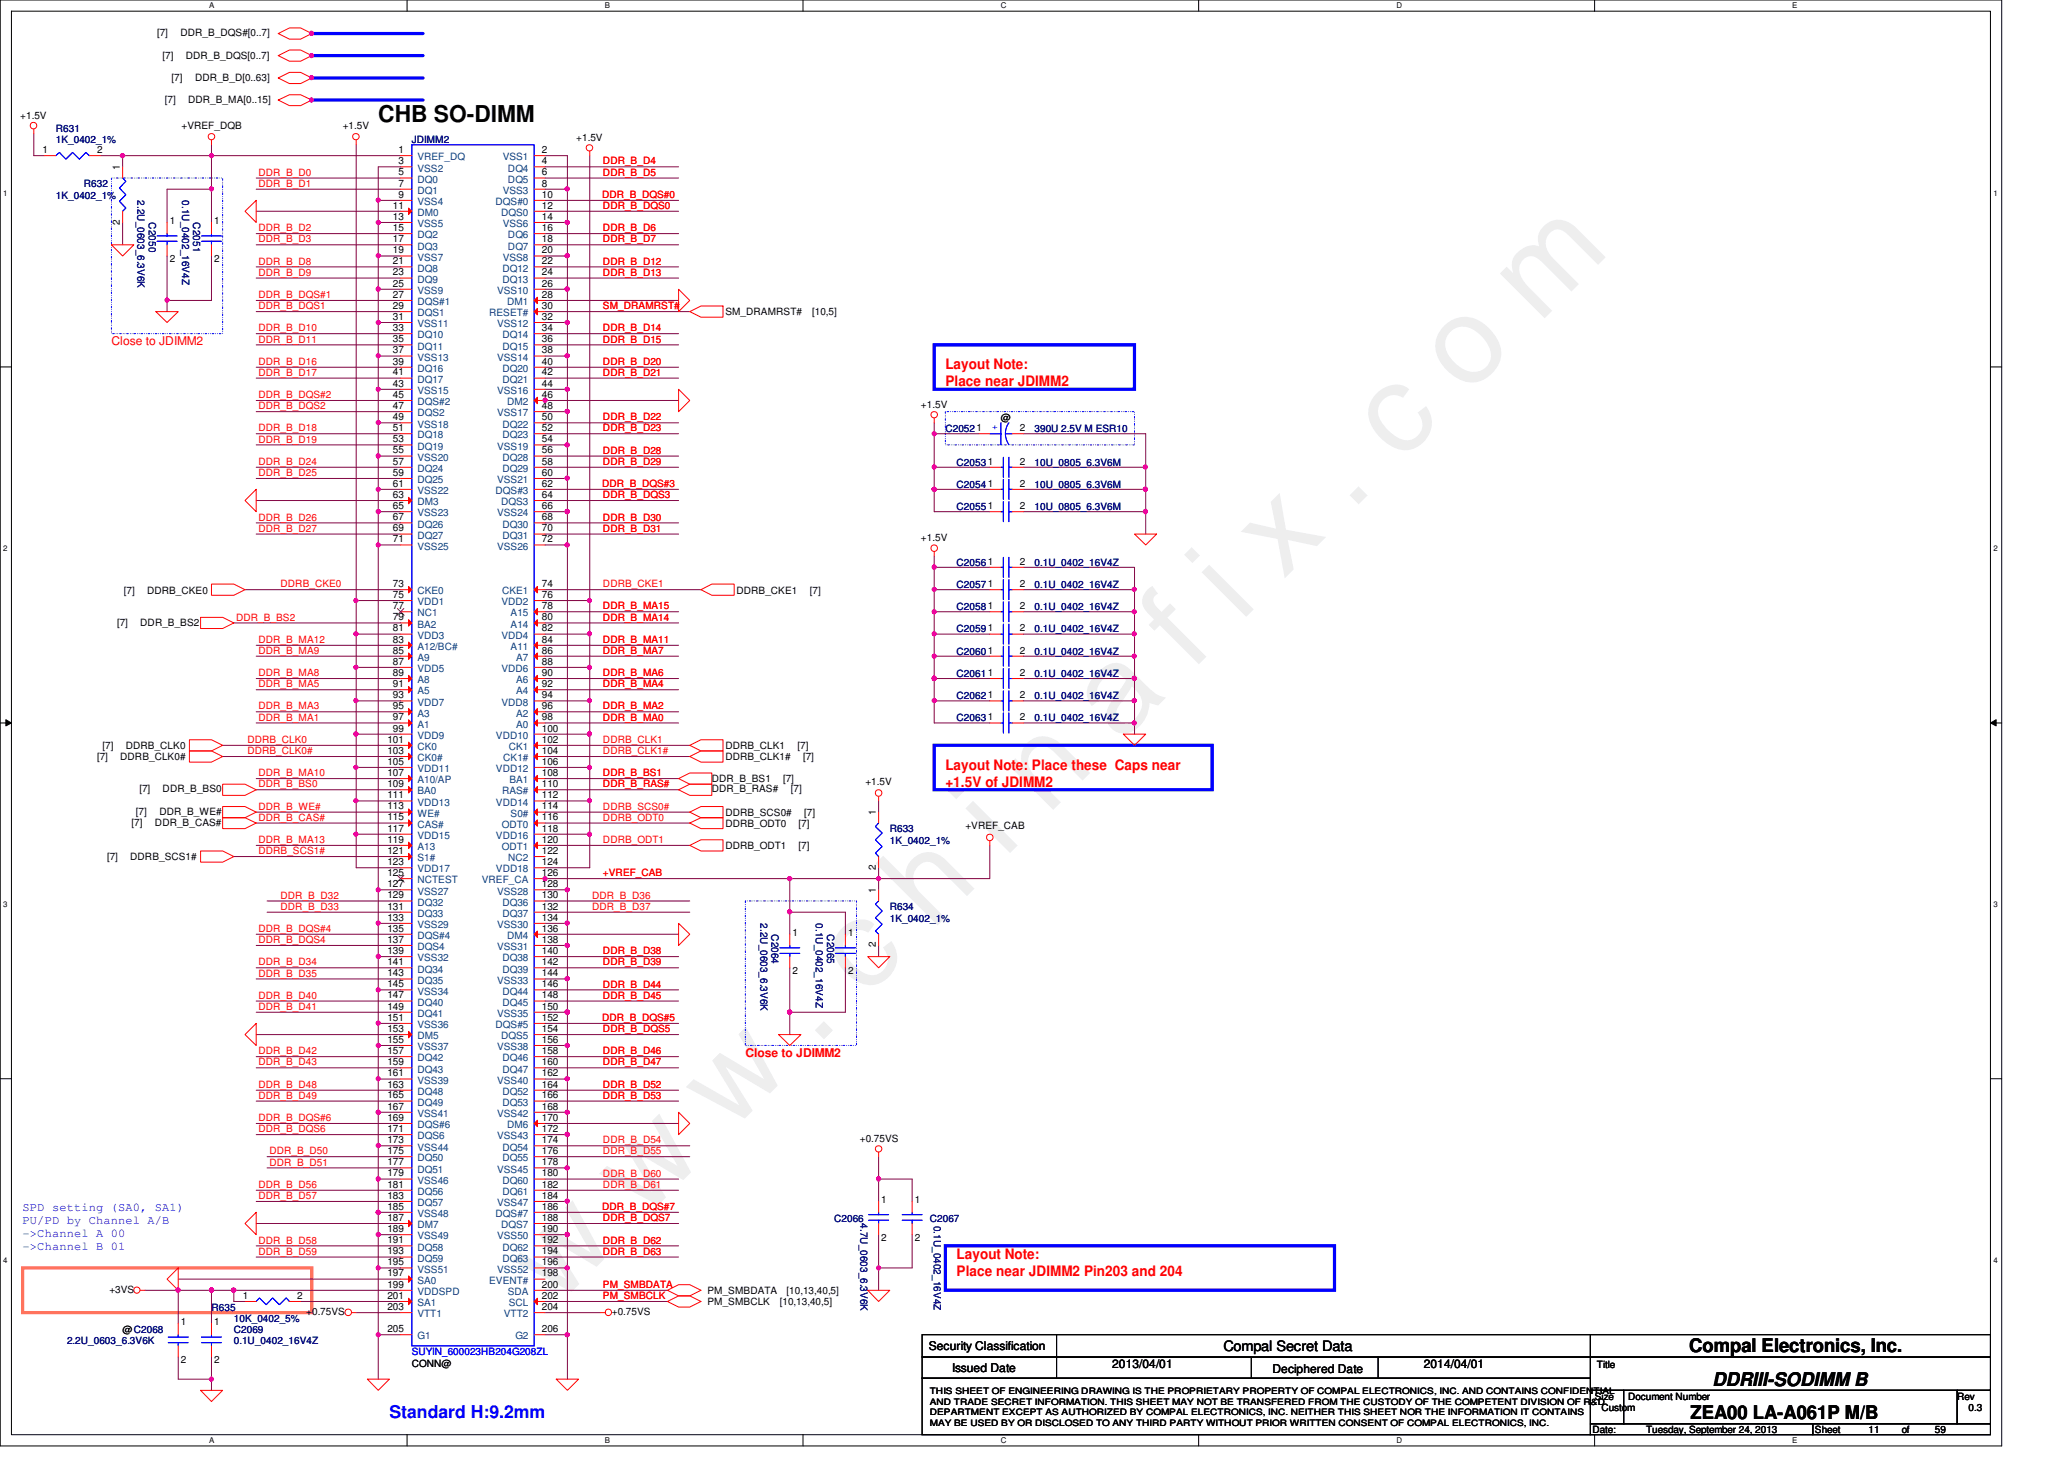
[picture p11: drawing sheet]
<svg xmlns="http://www.w3.org/2000/svg" width="297mm" height="210mm" viewBox="0 0 297 210" stroke-linecap="round" stroke-linejoin="round" font-family="sans-serif">
<defs><g id="words">
<text font-size="17.6" fill="#f0f" x="80.1" y="188" transform="rotate(-45 80.1 188)">w w w . c h i n a f i x . c o m</text>
<text font-size="3.3" x="54.4" y="17.5">CHB SO-DIMM</text>
<g font-size="2.7">
<text x="243.1" y="194.6">Compal Electronics, Inc.</text>
<text x="246.5" y="199.3">DDRIII-SODIMM B</text>
<text x="243.3" y="204.2">ZEA00 LA-A061P M/B</text>
</g>
<text font-size="2.5" fill="#00f" x="56" y="204">Standard H:9.2mm</text>
<g font-size="2.1" fill="#f00">
<text x="136.1" y="53.1">Layout Note:</text>
<text x="136.1" y="55.6">Place near JDIMM2</text>
<text x="136.1" y="110.7">Layout Note: Place these Caps near</text>
<text x="136.1" y="113.2">+1.5V of JDIMM2</text>
<text x="137.7" y="181.1">Layout Note:</text>
<text x="137.7" y="183.6">Place near JDIMM2 Pin203 and 204</text>
</g>
<text font-size="2.1" x="176.1" y="194.4">Compal Secret Data</text>
<g font-size="1.7" fill="#f00">
<text x="16" y="49.6">Close to JDIMM2</text>
<text x="107.3" y="152">Close to JDIMM2</text>
</g>
<g font-size="1.7" fill="#00f">
<text x="3.3" y="174.2">SPD setting (SA0, SA1)</text>
<text x="3.3" y="176.1">PU/PD by Channel A/B</text>
<text x="3.3" y="178">-&gt;Channel A 00</text>
<text x="3.3" y="179.8">-&gt;Channel B 01</text>
</g>
<g font-size="1.7">
<text x="133.7" y="194.3">Security Classification</text>
<text x="137" y="197.3">Issued Date</text>
<text x="160.1" y="196.8">2013/04/01</text>
<text x="183.1" y="197.5">Deciphered Date</text>
<text x="204.9" y="196.8">2014/04/01</text>
</g>
<g font-size="1.4">
<text x="22.6" y="5.2">[7]</text>
<text x="26" y="5.2">DDR_B_DQS#[0..7]</text>
<text x="23.4" y="8.6">[7]</text>
<text x="24.7" y="11.6">[7]</text>
<text x="26.8" y="8.6">DDR_B_DQS[0..7]</text>
<text x="28.1" y="11.6">DDR_B_D[0..63]</text>
<text x="2.9" y="17.1">+1.5V</text>
<text x="23.7" y="14.8">[7]</text>
<text x="27.1" y="14.8">DDR_B_MA[0..15]</text>
<text x="6.1" y="22">1</text>
<text x="14" y="22">2</text>
<text x="26.1" y="18.6">+VREF_DQB</text>
<text x="49.3" y="18.6">+1.5V</text>
<text x="57.4" y="22">1</text>
<text x="57.4" y="23.6">3</text>
<text x="78" y="22">2</text>
<text x="78" y="23.6">4</text>
<text x="82.9" y="20.2">+1.5V</text>
<text x="17.3" y="24.5" transform="rotate(-90 17.3 24.5)">1</text>
<text x="57.4" y="25.2">5</text>
<text x="57.4" y="26.8">7</text>
<text x="57.4" y="28.4">9</text>
<text x="78" y="26.8">8</text>
<text x="78" y="28.4">10</text>
<text x="78" y="25.2">6</text>
<text x="17.3" y="32.3" transform="rotate(-90 17.3 32.3)">2</text>
<text x="24.4" y="32.2">1</text>
<text x="30.8" y="32.2">1</text>
<text x="56.6" y="30">11</text>
<text x="56.6" y="31.6">13</text>
<text x="56.6" y="33.2">15</text>
<text x="56.6" y="34.8">17</text>
<text x="78" y="31.6">14</text>
<text x="78" y="33.2">16</text>
<text x="78" y="34.8">18</text>
<text x="78" y="30">12</text>
<text x="24.4" y="37.7">2</text>
<text x="30.8" y="37.7">2</text>
<text x="56.6" y="36.4">19</text>
<text x="56.6" y="38">21</text>
<text x="56.6" y="39.6">23</text>
<text x="56.6" y="41.2">25</text>
<text x="78" y="38">22</text>
<text x="78" y="39.6">24</text>
<text x="78" y="36.4">20</text>
<text x="78" y="41.2">26</text>
<text x="56.6" y="42.8">27</text>
<text x="56.6" y="44.4">29</text>
<text x="56.6" y="46">31</text>
<text x="56.6" y="47.6">33</text>
<text x="78" y="47.6">34</text>
<text x="78" y="42.8">28</text>
<text x="78" y="46">32</text>
<text x="78" y="44.4">30</text>
<text x="104.4" y="45.4">SM_DRAMRST#</text>
<text x="116.9" y="45.4">[10,5]</text>
<text x="56.6" y="49.2">35</text>
<text x="56.6" y="50.8">37</text>
<text x="56.6" y="52.5">39</text>
<text x="78" y="49.2">36</text>
<text x="78" y="52.5">40</text>
<text x="78" y="50.8">38</text>
<text x="56.6" y="54">41</text>
<text x="56.6" y="55.6">43</text>
<text x="56.6" y="57.2">45</text>
<text x="56.6" y="58.8">47</text>
<text x="78" y="54">42</text>
<text x="78" y="57.2">46</text>
<text x="78" y="55.6">44</text>
<text x="78" y="58.8">48</text>
<text x="132.5" y="58.6">+1.5V</text>
<text x="56.6" y="60.5">49</text>
<text x="56.6" y="62">51</text>
<text x="56.6" y="63.6">53</text>
<text x="56.6" y="65.2">55</text>
<text x="78" y="60.5">50</text>
<text x="78" y="62">52</text>
<text x="78" y="65.2">56</text>
<text x="78" y="63.6">54</text>
<text x="144.1" y="60.6">@</text>
<text x="146.8" y="62">2</text>
<text x="56.6" y="66.8">57</text>
<text x="56.6" y="68.5">59</text>
<text x="56.6" y="70">61</text>
<text x="56.6" y="71.6">63</text>
<text x="78" y="66.8">58</text>
<text x="78" y="70">62</text>
<text x="78" y="68.5">60</text>
<text x="78" y="71.6">64</text>
<text x="146.8" y="66.8">2</text>
<text x="146.8" y="70">2</text>
<text x="56.6" y="73.2">65</text>
<text x="56.6" y="74.8">67</text>
<text x="56.6" y="76.5">69</text>
<text x="78" y="74.8">68</text>
<text x="78" y="76.5">70</text>
<text x="78" y="73.2">66</text>
<text x="132.5" y="77.9">+1.5V</text>
<text x="146.8" y="73.2">2</text>
<text x="56.6" y="78">71</text>
<text x="78" y="78">72</text>
<text x="146.8" y="81.2">2</text>
<text x="17.8" y="85.4">[7]</text>
<text x="21.2" y="85.4">DDRB_CKE0</text>
<text x="56.6" y="84.5">73</text>
<text x="56.6" y="86">75</text>
<text x="56.6" y="87.6">77</text>
<text x="56.6" y="89.2">79</text>
<text x="78" y="87.6">78</text>
<text x="78" y="89.2">80</text>
<text x="78" y="86">76</text>
<text x="78" y="84.5">74</text>
<text x="106" y="85.4">DDRB_CKE1</text>
<text x="116.5" y="85.4">[7]</text>
<text x="146.8" y="87.6">2</text>
<text x="146.8" y="84.5">2</text>
<text x="16.8" y="90">[7]</text>
<text x="20.2" y="90">DDR_B_BS2</text>
<text x="56.6" y="92.5">83</text>
<text x="56.6" y="94">85</text>
<text x="56.6" y="95.6">87</text>
<text x="56.6" y="90.8">81</text>
<text x="78" y="92.5">84</text>
<text x="78" y="94">86</text>
<text x="78" y="95.6">88</text>
<text x="78" y="90.8">82</text>
<text x="146.8" y="94">2</text>
<text x="146.8" y="90.8">2</text>
<text x="56.6" y="97.2">89</text>
<text x="56.6" y="98.8">91</text>
<text x="56.6" y="100.5">93</text>
<text x="78" y="97.2">90</text>
<text x="78" y="98.8">92</text>
<text x="78" y="100.5">94</text>
<text x="146.8" y="100.5">2</text>
<text x="146.8" y="97.2">2</text>
<text x="14.8" y="107.8">[7]</text>
<text x="18.1" y="107.8">DDRB_CLK0</text>
<text x="55.7" y="106.8">101</text>
<text x="56.6" y="102">95</text>
<text x="56.6" y="103.6">97</text>
<text x="56.6" y="105.2">99</text>
<text x="78" y="102">96</text>
<text x="78" y="103.6">98</text>
<text x="78" y="105.2">100</text>
<text x="78" y="106.8">102</text>
<text x="104.4" y="107.8">DDRB_CLK1</text>
<text x="114.8" y="107.8">[7]</text>
<text x="146.8" y="103.6">2</text>
<text x="14" y="109.4">[7]</text>
<text x="17.3" y="109.4">DDRB_CLK0#</text>
<text x="55.7" y="108.5">103</text>
<text x="55.7" y="110">105</text>
<text x="55.7" y="111.6">107</text>
<text x="55.7" y="113.2">109</text>
<text x="78" y="108.5">104</text>
<text x="78" y="110">106</text>
<text x="78" y="111.6">108</text>
<text x="78" y="113.2">110</text>
<text x="102.4" y="112.4">DDR_B_BS1</text>
<text x="104.4" y="109.4">DDRB_CLK1#</text>
<text x="112.7" y="112.4">[7]</text>
<text x="115.6" y="109.4">[7]</text>
<text x="124.5" y="112.9">+1.5V</text>
<text x="18.9" y="118.8">[7]</text>
<text x="19.6" y="117.2">[7]</text>
<text x="20.1" y="114">[7]</text>
<text x="22.3" y="118.8">DDR_B_CAS#</text>
<text x="22.9" y="117.2">DDR_B_WE#</text>
<text x="23.4" y="114">DDR_B_BS0</text>
<text x="55.7" y="114.9">111</text>
<text x="55.7" y="116.5">113</text>
<text x="55.7" y="118">115</text>
<text x="55.7" y="119.6">117</text>
<text x="78" y="116.5">114</text>
<text x="78" y="114.9">112</text>
<text x="78" y="119.6">118</text>
<text x="78" y="118">116</text>
<text x="102.4" y="114">DDR_B_RAS#</text>
<text x="104.4" y="117.4">DDRB_SCS0#</text>
<text x="104.4" y="119">DDRB_ODT0</text>
<text x="113.8" y="114">[7]</text>
<text x="114.9" y="119">[7]</text>
<text x="115.7" y="117.4">[7]</text>
<text x="126.1" y="117.3" transform="rotate(-90 126.1 117.3)">1</text>
<text x="138.9" y="119.3">+VREF_CAB</text>
<text x="15.4" y="123.8">[7]</text>
<text x="18.8" y="123.8">DDRB_SCS1#</text>
<text x="55.7" y="121.2">119</text>
<text x="55.7" y="122.9">121</text>
<text x="55.7" y="124.5">123</text>
<text x="78" y="124.5">124</text>
<text x="78" y="122.9">122</text>
<text x="78" y="121.2">120</text>
<text x="104.4" y="122.2">DDRB_ODT1</text>
<text x="114.9" y="122.2">[7]</text>
<text x="126.1" y="125.1" transform="rotate(-90 126.1 125.1)">2</text>
<text x="55.7" y="126">125</text>
<text x="55.7" y="127.6">127</text>
<text x="55.7" y="129.2">129</text>
<text x="55.7" y="130.9">131</text>
<text x="78" y="126">126</text>
<text x="78" y="129.2">130</text>
<text x="78" y="130.9">132</text>
<text x="78" y="127.6">128</text>
<text x="126.1" y="128.5" transform="rotate(-90 126.1 128.5)">1</text>
<text x="55.7" y="132.5">133</text>
<text x="55.7" y="134">135</text>
<text x="55.7" y="135.6">137</text>
<text x="55.7" y="137.2">139</text>
<text x="78" y="137.2">140</text>
<text x="78" y="134">136</text>
<text x="78" y="132.5">134</text>
<text x="78" y="135.6">138</text>
<text x="114" y="134.6">1</text>
<text x="122" y="134.6">1</text>
<text x="126.1" y="136.3" transform="rotate(-90 126.1 136.3)">2</text>
<text x="55.7" y="138.9">141</text>
<text x="55.7" y="140.5">143</text>
<text x="55.7" y="142">145</text>
<text x="55.7" y="143.6">147</text>
<text x="78" y="138.9">142</text>
<text x="78" y="142">146</text>
<text x="78" y="143.6">148</text>
<text x="78" y="140.5">144</text>
<text x="114" y="140.1">2</text>
<text x="122" y="140.1">2</text>
<text x="55.7" y="145.2">149</text>
<text x="55.7" y="146.9">151</text>
<text x="55.7" y="148.5">153</text>
<text x="78" y="146.9">152</text>
<text x="78" y="145.2">150</text>
<text x="78" y="148.5">154</text>
<text x="55.7" y="150">155</text>
<text x="55.7" y="151.6">157</text>
<text x="55.7" y="153.2">159</text>
<text x="55.7" y="154.9">161</text>
<text x="78" y="151.6">158</text>
<text x="78" y="153.2">160</text>
<text x="78" y="150">156</text>
<text x="78" y="154.9">162</text>
<text x="55.7" y="156.5">163</text>
<text x="55.7" y="158">165</text>
<text x="55.7" y="159.6">167</text>
<text x="55.7" y="161.2">169</text>
<text x="78" y="156.5">164</text>
<text x="78" y="158">166</text>
<text x="78" y="161.2">170</text>
<text x="78" y="159.6">168</text>
<text x="55.7" y="162.9">171</text>
<text x="55.7" y="164.5">173</text>
<text x="55.7" y="166">175</text>
<text x="55.7" y="167.6">177</text>
<text x="78" y="164.5">174</text>
<text x="78" y="166">176</text>
<text x="78" y="162.9">172</text>
<text x="78" y="167.6">178</text>
<text x="123.7" y="164.3">+0.75VS</text>
<text x="55.7" y="169.2">179</text>
<text x="55.7" y="170.9">181</text>
<text x="55.7" y="172.5">183</text>
<text x="78" y="169.2">180</text>
<text x="78" y="170.9">182</text>
<text x="78" y="172.5">184</text>
<text x="126.8" y="173">1</text>
<text x="131.7" y="173">1</text>
<text x="55.7" y="174">185</text>
<text x="55.7" y="175.6">187</text>
<text x="55.7" y="177.2">189</text>
<text x="55.7" y="178.9">191</text>
<text x="78" y="178.9">192</text>
<text x="78" y="174">186</text>
<text x="78" y="175.6">188</text>
<text x="78" y="177.2">190</text>
<text x="126.8" y="178.5">2</text>
<text x="131.7" y="178.5">2</text>
<text x="55.7" y="180.5">193</text>
<text x="55.7" y="182">195</text>
<text x="55.7" y="183.6">197</text>
<text x="55.7" y="185.3">199</text>
<text x="78" y="180.5">194</text>
<text x="78" y="185.3">200</text>
<text x="78" y="182">196</text>
<text x="78" y="183.6">198</text>
<text x="15.7" y="186">+3VS</text>
<text x="17.6" y="191.8">@C2068</text>
<text x="26" y="190.6">1</text>
<text x="30.8" y="190.6">1</text>
<text x="35" y="186.9">1</text>
<text x="42.8" y="186.9">2</text>
<text x="44.1" y="189.2">+0.75VS</text>
<text x="55.7" y="186.9">201</text>
<text x="55.7" y="188.5">203</text>
<text x="55.7" y="191.6">205</text>
<text x="78" y="191.6">206</text>
<text x="78" y="188.5">204</text>
<text x="78" y="186.9">202</text>
<text x="88" y="189.2">+0.75VS</text>
<text x="101.8" y="186.2">PM_SMBDATA</text>
<text x="101.8" y="187.8">PM_SMBCLK</text>
<text x="112.2" y="187.8">[10,13,40,5]</text>
<text x="113.2" y="186.2">[10,13,40,5]</text>
<text x="26" y="196.1">2</text>
<text x="30.8" y="196.1">2</text>
<text x="59.3" y="196.6">CONN@</text>
<text x="229.8" y="196.8">Title</text>
<text x="229.5" y="201.4">Size</text>
<text x="230.5" y="203">Custom</text>
<text x="234.3" y="201.4">Document Number</text>
<text x="281.7" y="201.4">Rev</text>
<text x="283.3" y="203">0.3</text>
<text x="229.2" y="206.2">Date:</text>
<text x="236.9" y="206.2">Tuesday, September 24, 2013</text>
<text x="261.2" y="206.2">Sheet</text>
<text x="268.9" y="206.2">11</text>
<text x="273.7" y="206.2">of</text>
<text x="278.5" y="206.2">59</text>
</g>
<g font-size="1.4" fill="#000080">
<text x="8" y="19">R631</text>
<text x="8" y="20.6">1K_0402_1%</text>
<text x="59.3" y="20.6">JDIMM2</text>
<text x="8" y="28.6">1K_0402_1%</text>
<text x="12.1" y="27">R632</text>
<text x="19.8" y="28.8" transform="rotate(90 19.8 28.8)">2.2U_0603_6.3V6K</text>
<text x="26.2" y="28.8" transform="rotate(90 26.2 28.8)">0.1U_0402_16V4Z</text>
<text x="21.4" y="32" transform="rotate(90 21.4 32)">C2050</text>
<text x="27.8" y="32" transform="rotate(90 27.8 32)">C2051</text>
<text x="136.1" y="62.2">C20521</text>
<text x="148.9" y="62.2">390U 2.5V M ESR10</text>
<text x="137.7" y="67">C20531</text>
<text x="137.7" y="70.2">C20541</text>
<text x="148.9" y="67">10U_0805_6.3V6M</text>
<text x="148.9" y="70.2">10U_0805_6.3V6M</text>
<text x="137.7" y="73.4">C20551</text>
<text x="148.9" y="73.4">10U_0805_6.3V6M</text>
<text x="137.7" y="81.4">C20561</text>
<text x="148.9" y="81.4">0.1U_0402_16V4Z</text>
<text x="137.7" y="87.8">C20581</text>
<text x="137.7" y="84.6">C20571</text>
<text x="148.9" y="87.8">0.1U_0402_16V4Z</text>
<text x="148.9" y="84.6">0.1U_0402_16V4Z</text>
<text x="137.7" y="94.2">C20601</text>
<text x="137.7" y="91">C20591</text>
<text x="148.9" y="94.2">0.1U_0402_16V4Z</text>
<text x="148.9" y="91">0.1U_0402_16V4Z</text>
<text x="137.7" y="100.6">C20621</text>
<text x="137.7" y="97.4">C20611</text>
<text x="148.9" y="100.6">0.1U_0402_16V4Z</text>
<text x="148.9" y="97.4">0.1U_0402_16V4Z</text>
<text x="137.7" y="103.8">C20631</text>
<text x="148.9" y="103.8">0.1U_0402_16V4Z</text>
<text x="128.1" y="119.8">R633</text>
<text x="128.1" y="121.4">1K_0402_1%</text>
<text x="128.1" y="131">R634</text>
<text x="109.4" y="132.8" transform="rotate(90 109.4 132.8)">2.2U_0603_6.3V6K</text>
<text x="111" y="134.4" transform="rotate(90 111 134.4)">C2064</text>
<text x="117.4" y="132.8" transform="rotate(90 117.4 132.8)">0.1U_0402_16V4Z</text>
<text x="119" y="134.4" transform="rotate(90 119 134.4)">C2065</text>
<text x="128.1" y="132.6">1K_0402_1%</text>
<text x="120.1" y="175.8">C2066</text>
<text x="123.8" y="176" transform="rotate(90 123.8 176)">4.7U_0603_6.3V6K</text>
<text x="133.8" y="175.8">C2067</text>
<text x="134.4" y="176.4" transform="rotate(90 134.4 176.4)">0.1U_0402_16V4Z</text>
<text x="30.4" y="188.6">R635</text>
<text x="33.7" y="190.2">10K_0402_5%</text>
<text x="33.7" y="191.8">C2069</text>
<text x="9.6" y="193.4">2.2U_0603_6.3V6K</text>
<text x="33.7" y="193.4">0.1U_0402_16V4Z</text>
</g>
<g font-size="1.4" fill="#004080">
<text x="60.1" y="23.1">VREF_DQ</text>
<text x="72.3" y="23.1">VSS1</text>
<text x="60.1" y="24.7">VSS2</text>
<text x="60.1" y="26.3">DQ0</text>
<text x="60.1" y="27.9">DQ1</text>
<text x="60.1" y="29.5">VSS4</text>
<text x="71.3" y="29.5">DQS#0</text>
<text x="72.3" y="27.9">VSS3</text>
<text x="73.1" y="24.7">DQ4</text>
<text x="73.1" y="26.3">DQ5</text>
<text x="60.1" y="31.1">DM0</text>
<text x="60.1" y="32.7">VSS5</text>
<text x="60.1" y="34.3">DQ2</text>
<text x="60.1" y="35.9">DQ3</text>
<text x="72.1" y="31.1">DQS0</text>
<text x="72.3" y="32.7">VSS6</text>
<text x="73.1" y="34.3">DQ6</text>
<text x="73.1" y="35.9">DQ7</text>
<text x="60.1" y="37.5">VSS7</text>
<text x="60.1" y="39.1">DQ8</text>
<text x="60.1" y="40.7">DQ9</text>
<text x="72.3" y="39.1">DQ12</text>
<text x="72.3" y="40.7">DQ13</text>
<text x="72.3" y="37.5">VSS8</text>
<text x="60.1" y="42.3">VSS9</text>
<text x="60.1" y="43.9">DQS#1</text>
<text x="60.1" y="45.5">DQS1</text>
<text x="60.1" y="47.1">VSS11</text>
<text x="70.4" y="45.5">RESET#</text>
<text x="71.5" y="42.3">VSS10</text>
<text x="71.5" y="47.1">VSS12</text>
<text x="73" y="43.9">DM1</text>
<text x="60.1" y="48.7">DQ10</text>
<text x="60.1" y="50.3">DQ11</text>
<text x="60.1" y="51.9">VSS13</text>
<text x="60.1" y="53.5">DQ16</text>
<text x="71.5" y="51.9">VSS14</text>
<text x="72.3" y="48.7">DQ14</text>
<text x="72.3" y="50.3">DQ15</text>
<text x="72.3" y="53.5">DQ20</text>
<text x="60.1" y="55.1">DQ17</text>
<text x="60.1" y="56.7">VSS15</text>
<text x="60.1" y="58.3">DQS#2</text>
<text x="60.1" y="59.9">DQS2</text>
<text x="71.5" y="56.7">VSS16</text>
<text x="71.5" y="59.9">VSS17</text>
<text x="72.3" y="55.1">DQ21</text>
<text x="73" y="58.3">DM2</text>
<text x="60.1" y="61.5">VSS18</text>
<text x="60.1" y="63.1">DQ18</text>
<text x="60.1" y="64.7">DQ19</text>
<text x="71.5" y="64.7">VSS19</text>
<text x="72.3" y="61.5">DQ22</text>
<text x="72.3" y="63.1">DQ23</text>
<text x="60.1" y="66.3">VSS20</text>
<text x="60.1" y="67.9">DQ24</text>
<text x="60.1" y="69.5">DQ25</text>
<text x="60.1" y="71.1">VSS22</text>
<text x="71.3" y="71.1">DQS#3</text>
<text x="71.5" y="69.5">VSS21</text>
<text x="72.3" y="66.3">DQ28</text>
<text x="72.3" y="67.9">DQ29</text>
<text x="60.1" y="72.7">DM3</text>
<text x="60.1" y="74.3">VSS23</text>
<text x="60.1" y="75.9">DQ26</text>
<text x="60.1" y="77.5">DQ27</text>
<text x="71.5" y="74.3">VSS24</text>
<text x="72.1" y="72.7">DQS3</text>
<text x="72.3" y="75.9">DQ30</text>
<text x="72.3" y="77.5">DQ31</text>
<text x="60.1" y="79.1">VSS25</text>
<text x="71.5" y="79.1">VSS26</text>
<text x="60.1" y="85.5">CKE0</text>
<text x="60.1" y="87.1">VDD1</text>
<text x="60.1" y="88.7">NC1</text>
<text x="72.2" y="87.1">VDD2</text>
<text x="72.3" y="85.5">CKE1</text>
<text x="73.5" y="88.7">A15</text>
<text x="60.1" y="93.5">A12/BC#</text>
<text x="60.1" y="95.1">A9</text>
<text x="60.1" y="90.3">BA2</text>
<text x="60.1" y="91.9">VDD3</text>
<text x="72.2" y="91.9">VDD4</text>
<text x="73.5" y="93.5">A11</text>
<text x="73.5" y="90.3">A14</text>
<text x="74.3" y="95.1">A7</text>
<text x="60.1" y="96.7">VDD5</text>
<text x="60.1" y="98.3">A8</text>
<text x="60.1" y="99.9">A5</text>
<text x="60.1" y="101.5">VDD7</text>
<text x="72.2" y="96.7">VDD6</text>
<text x="72.2" y="101.5">VDD8</text>
<text x="74.3" y="98.3">A6</text>
<text x="74.3" y="99.9">A4</text>
<text x="60.1" y="103.1">A3</text>
<text x="60.1" y="104.7">A1</text>
<text x="60.1" y="106.3">VDD9</text>
<text x="60.1" y="107.9">CK0</text>
<text x="71.4" y="106.3">VDD10</text>
<text x="73.2" y="107.9">CK1</text>
<text x="74.3" y="103.1">A2</text>
<text x="74.3" y="104.7">A0</text>
<text x="60.1" y="109.5">CK0#</text>
<text x="60.1" y="111.1">VDD11</text>
<text x="60.1" y="112.7">A10/AP</text>
<text x="71.4" y="111.1">VDD12</text>
<text x="72.4" y="109.5">CK1#</text>
<text x="73.3" y="112.7">BA1</text>
<text x="60.1" y="114.3">BA0</text>
<text x="60.1" y="115.9">VDD13</text>
<text x="60.1" y="117.5">WE#</text>
<text x="60.1" y="119.1">CAS#</text>
<text x="71.4" y="115.9">VDD14</text>
<text x="72.2" y="119.1">ODT0</text>
<text x="72.3" y="114.3">RAS#</text>
<text x="73.5" y="117.5">S0#</text>
<text x="60.1" y="120.7">VDD15</text>
<text x="60.1" y="122.3">A13</text>
<text x="60.1" y="123.9">S1#</text>
<text x="60.1" y="125.5">VDD17</text>
<text x="71.4" y="120.7">VDD16</text>
<text x="71.4" y="125.5">VDD18</text>
<text x="72.2" y="122.3">ODT1</text>
<text x="73.1" y="123.9">NC2</text>
<text x="60.1" y="127.1">NCTEST</text>
<text x="60.1" y="128.7">VSS27</text>
<text x="60.1" y="130.3">DQ32</text>
<text x="60.1" y="131.9">DQ33</text>
<text x="69.3" y="127.1">VREF_CA</text>
<text x="71.5" y="128.7">VSS28</text>
<text x="72.3" y="130.3">DQ36</text>
<text x="72.3" y="131.9">DQ37</text>
<text x="60.1" y="133.5">VSS29</text>
<text x="60.1" y="135.1">DQS#4</text>
<text x="60.1" y="136.7">DQS4</text>
<text x="71.5" y="133.5">VSS30</text>
<text x="71.5" y="136.7">VSS31</text>
<text x="73" y="135.1">DM4</text>
<text x="60.1" y="138.3">VSS32</text>
<text x="60.1" y="139.9">DQ34</text>
<text x="60.1" y="141.5">DQ35</text>
<text x="60.1" y="143.1">VSS34</text>
<text x="71.5" y="141.5">VSS33</text>
<text x="72.3" y="138.3">DQ38</text>
<text x="72.3" y="139.9">DQ39</text>
<text x="72.3" y="143.1">DQ44</text>
<text x="60.1" y="144.7">DQ40</text>
<text x="60.1" y="146.3">DQ41</text>
<text x="60.1" y="147.9">VSS36</text>
<text x="60.1" y="149.5">DM5</text>
<text x="71.3" y="147.9">DQS#5</text>
<text x="71.5" y="146.3">VSS35</text>
<text x="72.1" y="149.5">DQS5</text>
<text x="72.3" y="144.7">DQ45</text>
<text x="60.1" y="151.1">VSS37</text>
<text x="60.1" y="152.7">DQ42</text>
<text x="60.1" y="154.3">DQ43</text>
<text x="60.1" y="155.9">VSS39</text>
<text x="71.5" y="151.1">VSS38</text>
<text x="71.5" y="155.9">VSS40</text>
<text x="72.3" y="152.7">DQ46</text>
<text x="72.3" y="154.3">DQ47</text>
<text x="60.1" y="157.5">DQ48</text>
<text x="60.1" y="159.1">DQ49</text>
<text x="60.1" y="160.7">VSS41</text>
<text x="71.5" y="160.7">VSS42</text>
<text x="72.3" y="157.5">DQ52</text>
<text x="72.3" y="159.1">DQ53</text>
<text x="60.1" y="162.3">DQS#6</text>
<text x="60.1" y="163.9">DQS6</text>
<text x="60.1" y="165.5">VSS44</text>
<text x="60.1" y="167.1">DQ50</text>
<text x="71.5" y="163.9">VSS43</text>
<text x="72.3" y="165.5">DQ54</text>
<text x="72.3" y="167.1">DQ55</text>
<text x="73" y="162.3">DM6</text>
<text x="60.1" y="168.7">DQ51</text>
<text x="60.1" y="170.3">VSS46</text>
<text x="60.1" y="171.9">DQ56</text>
<text x="60.1" y="173.5">DQ57</text>
<text x="71.5" y="168.7">VSS45</text>
<text x="71.5" y="173.5">VSS47</text>
<text x="72.3" y="170.3">DQ60</text>
<text x="72.3" y="171.9">DQ61</text>
<text x="60.1" y="175.1">VSS48</text>
<text x="60.1" y="176.7">DM7</text>
<text x="60.1" y="178.3">VSS49</text>
<text x="60.1" y="179.9">DQ58</text>
<text x="71.3" y="175.1">DQS#7</text>
<text x="71.5" y="178.3">VSS50</text>
<text x="72.1" y="176.7">DQS7</text>
<text x="72.3" y="179.9">DQ62</text>
<text x="60.1" y="181.5">DQ59</text>
<text x="60.1" y="183.1">VSS51</text>
<text x="60.1" y="184.7">SA0</text>
<text x="70.4" y="184.7">EVENT#</text>
<text x="71.5" y="183.1">VSS52</text>
<text x="72.3" y="181.5">DQ63</text>
<text x="60.1" y="186.3">VDDSPD</text>
<text x="60.1" y="187.9">SA1</text>
<text x="60.1" y="189.5">VTT1</text>
<text x="72.5" y="189.5">VTT2</text>
<text x="73.1" y="186.3">SDA</text>
<text x="73.2" y="187.9">SCL</text>
<text x="60.1" y="192.7">G1</text>
<text x="74.2" y="192.7">G2</text>
</g>
<g font-size="1.4" fill="#f00">
<text x="86.8" y="23.7">DDR_B_D4</text>
<text x="37.2" y="26.9">DDR_B_D1</text>
<text x="37.2" y="25.3">DDR_B_D0</text>
<text x="86.7" y="28.5">DDR_B_DQS#0</text>
<text x="86.8" y="25.3">DDR_B_D5</text>
<text x="37.2" y="33.3">DDR_B_D2</text>
<text x="37.2" y="34.9">DDR_B_D3</text>
<text x="86.8" y="30.1">DDR_B_DQS0</text>
<text x="86.8" y="33.3">DDR_B_D6</text>
<text x="86.8" y="34.9">DDR_B_D7</text>
<text x="37.2" y="38.1">DDR_B_D8</text>
<text x="37.2" y="39.7">DDR_B_D9</text>
<text x="86.8" y="39.7">DDR_B_D13</text>
<text x="86.8" y="38.1">DDR_B_D12</text>
<text x="37.2" y="42.9">DDR_B_DQS#1</text>
<text x="37.2" y="44.5">DDR_B_DQS1</text>
<text x="37.2" y="47.7">DDR_B_D10</text>
<text x="86.8" y="44.5">SM_DRAMRST#</text>
<text x="86.8" y="47.7">DDR_B_D14</text>
<text x="37.2" y="52.5">DDR_B_D16</text>
<text x="37.2" y="49.3">DDR_B_D11</text>
<text x="86.8" y="49.3">DDR_B_D15</text>
<text x="86.8" y="52.5">DDR_B_D20</text>
<text x="37.2" y="54.1">DDR_B_D17</text>
<text x="37.2" y="58.9">DDR_B_DQS2</text>
<text x="37.2" y="57.3">DDR_B_DQS#2</text>
<text x="86.8" y="54.1">DDR_B_D21</text>
<text x="37.2" y="62.1">DDR_B_D18</text>
<text x="37.2" y="63.7">DDR_B_D19</text>
<text x="86.8" y="62.1">DDR_B_D23</text>
<text x="86.8" y="65.3">DDR_B_D28</text>
<text x="86.8" y="60.5">DDR_B_D22</text>
<text x="37.2" y="68.5">DDR_B_D25</text>
<text x="37.2" y="66.9">DDR_B_D24</text>
<text x="86.7" y="70.1">DDR_B_DQS#3</text>
<text x="86.8" y="66.9">DDR_B_D29</text>
<text x="86.8" y="71.7">DDR_B_DQS3</text>
<text x="37.2" y="74.9">DDR_B_D26</text>
<text x="37.2" y="76.5">DDR_B_D27</text>
<text x="86.8" y="74.9">DDR_B_D30</text>
<text x="86.8" y="76.5">DDR_B_D31</text>
<text x="34" y="89.3">DDR_B_BS2</text>
<text x="40.4" y="84.5">DDRB_CKE0</text>
<text x="86.8" y="84.5">DDRB_CKE1</text>
<text x="86.8" y="87.7">DDR_B_MA15</text>
<text x="86.8" y="89.3">DDR_B_MA14</text>
<text x="37.2" y="92.5">DDR_B_MA12</text>
<text x="37.2" y="94.1">DDR_B_MA9</text>
<text x="86.8" y="92.5">DDR_B_MA11</text>
<text x="86.8" y="94.1">DDR_B_MA7</text>
<text x="37.2" y="97.3">DDR_B_MA8</text>
<text x="37.2" y="98.9">DDR_B_MA5</text>
<text x="86.8" y="97.3">DDR_B_MA6</text>
<text x="86.8" y="98.9">DDR_B_MA4</text>
<text x="35.6" y="106.9">DDRB_CLK0</text>
<text x="37.2" y="102.1">DDR_B_MA3</text>
<text x="37.2" y="103.7">DDR_B_MA1</text>
<text x="86.8" y="102.1">DDR_B_MA2</text>
<text x="86.8" y="103.7">DDR_B_MA0</text>
<text x="86.8" y="106.9">DDRB_CLK1</text>
<text x="35.6" y="108.5">DDRB_CLK0#</text>
<text x="37.2" y="111.7">DDR_B_MA10</text>
<text x="37.2" y="113.3">DDR_B_BS0</text>
<text x="86.8" y="111.7">DDR_B_BS1</text>
<text x="86.8" y="113.3">DDR_B_RAS#</text>
<text x="86.8" y="108.5">DDRB_CLK1#</text>
<text x="37.2" y="118.1">DDR_B_CAS#</text>
<text x="37.2" y="116.5">DDR_B_WE#</text>
<text x="86.8" y="118.1">DDRB_ODT0</text>
<text x="86.8" y="116.5">DDRB_SCS0#</text>
<text x="37.2" y="122.9">DDRB_SCS1#</text>
<text x="37.2" y="121.3">DDR_B_MA13</text>
<text x="86.8" y="121.3">DDRB_ODT1</text>
<text x="40.4" y="129.3">DDR_B_D32</text>
<text x="40.4" y="130.9">DDR_B_D33</text>
<text x="85.2" y="130.9">DDR_B_D37</text>
<text x="85.2" y="129.3">DDR_B_D36</text>
<text x="86.8" y="126.1">+VREF_CAB</text>
<text x="37.2" y="134.1">DDR_B_DQS#4</text>
<text x="37.2" y="135.7">DDR_B_DQS4</text>
<text x="86.8" y="137.3">DDR_B_D38</text>
<text x="37.2" y="140.5">DDR_B_D35</text>
<text x="37.2" y="138.9">DDR_B_D34</text>
<text x="37.2" y="143.7">DDR_B_D40</text>
<text x="86.8" y="143.7">DDR_B_D45</text>
<text x="86.8" y="142.1">DDR_B_D44</text>
<text x="86.8" y="138.9">DDR_B_D39</text>
<text x="37.2" y="145.3">DDR_B_D41</text>
<text x="86.7" y="146.9">DDR_B_DQS#5</text>
<text x="86.8" y="148.5">DDR_B_DQS5</text>
<text x="37.2" y="153.3">DDR_B_D43</text>
<text x="37.2" y="151.7">DDR_B_D42</text>
<text x="86.8" y="153.3">DDR_B_D47</text>
<text x="86.8" y="151.7">DDR_B_D46</text>
<text x="37.2" y="161.3">DDR_B_DQS#6</text>
<text x="37.2" y="156.5">DDR_B_D48</text>
<text x="37.2" y="158.1">DDR_B_D49</text>
<text x="86.8" y="156.5">DDR_B_D52</text>
<text x="86.8" y="158.1">DDR_B_D53</text>
<text x="37.2" y="162.9">DDR_B_DQS6</text>
<text x="38.8" y="166.1">DDR_B_D50</text>
<text x="38.8" y="167.7">DDR_B_D51</text>
<text x="86.8" y="166.1">DDR_B_D55</text>
<text x="86.8" y="164.5">DDR_B_D54</text>
<text x="37.2" y="170.9">DDR_B_D56</text>
<text x="37.2" y="172.5">DDR_B_D57</text>
<text x="86.8" y="170.9">DDR_B_D61</text>
<text x="86.8" y="169.3">DDR_B_D60</text>
<text x="37.2" y="178.9">DDR_B_D58</text>
<text x="86.7" y="174.1">DDR_B_DQS#7</text>
<text x="86.8" y="175.7">DDR_B_DQS7</text>
<text x="86.8" y="178.9">DDR_B_D62</text>
<text x="37.2" y="180.5">DDR_B_D59</text>
<text x="86.8" y="180.5">DDR_B_D63</text>
<text x="86.8" y="185.3">PM_SMBDATA</text>
<text x="86.8" y="186.9">PM_SMBCLK</text>
</g>
<g font-size="1.4" fill="#00f">
<text x="143.5" y="61.9" transform="rotate(-90 143.5 61.9)">+</text>
<text x="59.3" y="195">SUYIN_600023HB204G208ZL</text>
</g>
<g font-size="1.3">
<text x="133.8" y="200.6">THIS SHEET OF ENGINEERING DRAWING IS THE PROPRIETARY PROPERTY OF COMPAL ELECTRONICS, INC. AND CONTAINS CONFIDENTIAL</text>
<text x="133.8" y="202.1">AND TRADE SECRET INFORMATION. THIS SHEET MAY NOT BE TRANSFERED FROM THE CUSTODY OF THE COMPETENT DIVISION OF R&amp;D</text>
<text x="133.8" y="203.6">DEPARTMENT EXCEPT AS AUTHORIZED BY COMPAL ELECTRONICS, INC. NEITHER THIS SHEET NOR THE INFORMATION IT CONTAINS</text>
<text x="133.8" y="205.1">MAY BE USED BY OR DISCLOSED TO ANY THIRD PARTY WITHOUT PRIOR WRITTEN CONSENT OF COMPAL ELECTRONICS, INC.</text>
</g>
<g font-size="1.1">
<text x="30.1" y="1.1">A</text>
<text x="87" y="1.1">B</text>
<text x="144" y="1.1">C</text>
<text x="201" y="1.1">D</text>
<text x="257.9" y="1.1">E</text>
<text x=".5" y="28.2">1</text>
<text x="286.9" y="28.2">1</text>
<text x=".5" y="79.3">2</text>
<text x="286.9" y="79.3">2</text>
<text x=".5" y="130.6">3</text>
<text x="286.9" y="130.6">3</text>
<text x=".5" y="181.7">4</text>
<text x="286.9" y="181.7">4</text>
<text x="30.1" y="207.6">A</text>
<text x="87" y="207.6">B</text>
<text x="144" y="207.6">C</text>
<text x="201" y="207.6">D</text>
<text x="257.9" y="207.6">E</text>
</g>
</g></defs>
<path d="M0 0h288.1v208h-288zM1.6 1.6h284.9v204.8h-284.9z" fill="none" stroke="#000" stroke-width=".14"/>
<g fill="#fff">
<path d="M30.1 .2h.7v1.2h-.7z"/>
<path d="M30.1 206.6h.7v1.2h-.7z"/>
</g>
<path d="M58.6 0v1.6M58.6 206.4v1.6" fill="none" stroke="#000" stroke-width=".14"/>
<g fill="#fff">
<path d="M87 .2h.7v1.2h-.7z"/>
<path d="M87 206.6h.7v1.2h-.7z"/>
</g>
<path d="M115.6 0v1.6M115.6 206.4v1.6" fill="none" stroke="#000" stroke-width=".14"/>
<g fill="#fff">
<path d="M144 .2h.8v1.2h-.8z"/>
<path d="M144 206.6h.8v1.2h-.8z"/>
</g>
<path d="M172.5 0v1.6M172.5 206.4v1.6" fill="none" stroke="#000" stroke-width=".14"/>
<g fill="#fff">
<path d="M200.9 .2h.8v1.2h-.8z"/>
<path d="M200.9 206.6h.8v1.2h-.8z"/>
</g>
<path d="M229.5 0v1.6M229.5 206.4v1.6" fill="none" stroke="#000" stroke-width=".14"/>
<g fill="#fff">
<path d="M257.9 .2h.7v1.2h-.7z"/>
<path d="M257.9 206.6h.7v1.2h-.7z"/>
<path d="M.5 27.2h.6v1.2h-.6z"/>
<path d="M286.9 27.2h.6v1.2h-.6z"/>
<path d="M.5 78.4h.6v1.1h-.6z"/>
<path d="M286.9 78.4h.6v1.1h-.6z"/>
</g>
<path d="M0 52.8h1.6M286.5 52.8h1.6" fill="none" stroke="#000" stroke-width=".14"/>
<g fill="#fff">
<path d="M.5 129.6h.6v1.2h-.6z"/>
<path d="M286.9 129.6h.6v1.2h-.6z"/>
</g>
<path d="M0 104h1.6M.8 103.5l.8 .5-.8 .4zM286.5 104l.8-.5v.9zM286.5 104h1.6" fill="none" stroke="#000" stroke-width=".14"/>
<path d="M.8 103.5l.8 .5-.8 .4zM286.5 104l.8-.5v.9z" fill="#000"/>
<g fill="#fff">
<path d="M.5 180.8h.6v1.1h-.6z"/>
<path d="M286.9 180.8h.6v1.1h-.6z"/>
</g>
<path d="M0 155.2h1.6M286.5 155.2h1.6" fill="none" stroke="#000" stroke-width=".14"/>
<path d="M44.9 14.4h16M134.4 49.6h28.9v6.4h-28.9zM134.4 107.2h40v6.4h-40zM136 179.2h56.1v6.4h-56.1z" fill="none" stroke="#00f" stroke-width=".47"/>
<path d="M16 25.6h16v22.4h-16z" fill="none" stroke="#00f" stroke-width=".14" stroke-dasharray=".3 .3 0 .3 0 .3"/>
<path d="M3.3 182.4h41.6v6.4h-41.6z" fill="none" stroke="#ff8040" stroke-width=".47"/>
<path d="M35.3 84.8h22.4M33.7 123.2h24" fill="none" stroke="#800040" stroke-width=".14"/>
<circle cx="44.8" cy="14.4" r=".3" fill="#f0f"/>
<circle cx="44.8" cy="14.4" r=".3" fill="none" stroke="#f0f" stroke-width=".14"/>
<path d="M44.9 11.2h16" fill="none" stroke="#00f" stroke-width=".47"/>
<circle cx="44.8" cy="11.2" r=".3" fill="#f0f"/>
<circle cx="44.8" cy="11.2" r=".3" fill="none" stroke="#f0f" stroke-width=".14"/>
<path d="M44.9 8h16" fill="none" stroke="#00f" stroke-width=".47"/>
<circle cx="44.8" cy="8" r=".3" fill="#f0f"/>
<circle cx="44.8" cy="8" r=".3" fill="none" stroke="#f0f" stroke-width=".14"/>
<path d="M44.9 4.8h16" fill="none" stroke="#00f" stroke-width=".47"/>
<circle cx="44.8" cy="4.8" r=".3" fill="#f0f"/>
<circle cx="44.8" cy="4.8" r=".3" fill="none" stroke="#f0f" stroke-width=".14"/>
<path d="M24 27.2v4.8M54.4 24v4.8M54.4 155.2v4.8" fill="none" stroke="#800040" stroke-width=".14"/>
<circle cx="54.4" cy="155.2" r=".3" fill="#f0f"/>
<circle cx="54.4" cy="155.2" r=".3" fill="none" stroke="#f0f" stroke-width=".14"/>
<path d="M51.3 110.4v4.8" fill="none" stroke="#800040" stroke-width=".14"/>
<circle cx="51.2" cy="110.4" r=".3" fill="#f0f"/>
<circle cx="51.2" cy="110.4" r=".3" fill="none" stroke="#f0f" stroke-width=".14"/>
<path d="M51.3 91.2v4.8M25.7 185.6v4.8" fill="none" stroke="#800040" stroke-width=".14"/>
<circle cx="51.2" cy="91.2" r=".3" fill="#f0f"/>
<circle cx="51.2" cy="91.2" r=".3" fill="none" stroke="#f0f" stroke-width=".14"/>
<path d="M54.4 132.8v4.8" fill="none" stroke="#800040" stroke-width=".14"/>
<circle cx="54.4" cy="132.8" r=".3" fill="#f0f"/>
<circle cx="54.4" cy="132.8" r=".3" fill="none" stroke="#f0f" stroke-width=".14"/>
<path d="M81.7 78.4v49.6M54.4 174.4v3.2M25.7 184h32" fill="none" stroke="#800040" stroke-width=".14"/>
<circle cx="54.4" cy="174.4" r=".3" fill="#f0f"/>
<circle cx="54.4" cy="174.4" r=".3" fill="none" stroke="#f0f" stroke-width=".14"/>
<path d="M30.4 27.2v4.8M24 43.2h6.4" fill="none" stroke="#800040" stroke-width=".14"/>
<circle cx="30.4" cy="27.2" r=".3" fill="#f0f"/>
<circle cx="30.4" cy="27.2" r=".3" fill="none" stroke="#f0f" stroke-width=".14"/>
<path d="M54.4 78.4v49.6" fill="none" stroke="#800040" stroke-width=".14"/>
<circle cx="54.4" cy="78.4" r=".3" fill="#f0f"/>
<circle cx="54.4" cy="78.4" r=".3" fill="none" stroke="#f0f" stroke-width=".14"/>
<path d="M51.3 115.2v4.8" fill="none" stroke="#800040" stroke-width=".14"/>
<circle cx="51.2" cy="115.2" r=".3" fill="#f0f"/>
<circle cx="51.2" cy="115.2" r=".3" fill="none" stroke="#f0f" stroke-width=".14"/>
<path d="M30.4 198.4v1.6" fill="none" stroke="#800040" stroke-width=".14"/>
<circle cx="30.4" cy="198.4" r=".3" fill="#f0f"/>
<circle cx="30.4" cy="198.4" r=".3" fill="none" stroke="#f0f" stroke-width=".14"/>
<path d="M24 27.2h6.4M36.9 75.2h20.8M36.9 68.8h20.8M36.9 92.8h20.8M54.4 128v4.8M36.9 153.6h20.8M54.4 150.4h3.3M36.9 161.6h20.8M54.4 177.6h3.3M54.4 182.4h3.3" fill="none" stroke="#800040" stroke-width=".14"/>
<circle cx="54.4" cy="128" r=".3" fill="#f0f"/>
<circle cx="54.4" cy="128" r=".3" fill="none" stroke="#f0f" stroke-width=".14"/>
<path d="M54.4 192v6.4" fill="none" stroke="#800040" stroke-width=".14"/>
<circle cx="54.4" cy="192" r=".3" fill="#f0f"/>
<circle cx="54.4" cy="192" r=".3" fill="none" stroke="#f0f" stroke-width=".14"/>
<path d="M54.4 182.4v9.6" fill="none" stroke="#800040" stroke-width=".14"/>
<circle cx="54.4" cy="182.4" r=".3" fill="#f0f"/>
<circle cx="54.4" cy="182.4" r=".3" fill="none" stroke="#f0f" stroke-width=".14"/>
<path d="M36.9 38.4h20.8M36.9 27.2h20.8M51.3 96v4.8M36.9 156.8h20.8M36.9 176h20.8" fill="none" stroke="#800040" stroke-width=".14"/>
<circle cx="51.2" cy="96" r=".3" fill="#f0f"/>
<circle cx="51.2" cy="96" r=".3" fill="none" stroke="#f0f" stroke-width=".14"/>
<path d="M36.9 54.4h20.8M54.4 137.6v4.8" fill="none" stroke="#800040" stroke-width=".14"/>
<circle cx="54.4" cy="137.6" r=".31" fill="#f0f"/>
<circle cx="54.4" cy="137.6" r=".31" fill="none" stroke="#f0f" stroke-width=".14"/>
<path d="M54.4 51.2h3.3M54.4 78.4h3.3M54.4 60.8h3.3M33.7 89.6h24M51.3 91.2h6.4M51.3 124.8h6.4M54.4 132.8h3.3M54.4 142.4h3.3M54.4 174.4h3.3" fill="none" stroke="#800040" stroke-width=".14"/>
<circle cx="54.4" cy="174.4" r=".3" fill="#f0f"/>
<circle cx="54.4" cy="174.4" r=".3" fill="none" stroke="#f0f" stroke-width=".14"/>
<path d="M54.4 32h3.3M36.9 40h20.8M36.9 62.4h20.8M51.3 86.4v4.8M36.9 112h20.8M54.4 155.2h3.3" fill="none" stroke="#800040" stroke-width=".14"/>
<circle cx="51.2" cy="86.4" r=".3" fill="#f0f"/>
<circle cx="51.2" cy="86.4" r=".3" fill="none" stroke="#f0f" stroke-width=".14"/>
<path d="M54.4 70.4h3.3M51.3 100.8v4.8" fill="none" stroke="#800040" stroke-width=".14"/>
<circle cx="51.2" cy="100.8" r=".3" fill="#f0f"/>
<circle cx="51.2" cy="100.8" r=".3" fill="none" stroke="#f0f" stroke-width=".14"/>
<path d="M78.4 22.4h3.3M54.4 41.6h3.3M54.4 65.6h3.3M36.9 134.4h20.8M36.9 140.8h20.8M36.9 171.2h20.8M54.4 169.6v4.8" fill="none" stroke="#800040" stroke-width=".14"/>
<circle cx="54.4" cy="169.6" r=".31" fill="#f0f"/>
<circle cx="54.4" cy="169.6" r=".31" fill="none" stroke="#f0f" stroke-width=".14"/>
<path d="M57.7 36.8h-3.3v4.8M36.9 52.8h20.8" fill="none" stroke="#800040" stroke-width=".14"/>
<circle cx="54.4" cy="36.8" r=".3" fill="#f0f"/>
<circle cx="54.4" cy="36.8" r=".3" fill="none" stroke="#f0f" stroke-width=".14"/>
<path d="M54.4 160v4.8" fill="none" stroke="#800040" stroke-width=".14"/>
<circle cx="54.4" cy="160" r=".3" fill="#f0f"/>
<circle cx="54.4" cy="160" r=".3" fill="none" stroke="#f0f" stroke-width=".14"/>
<path d="M51.3 110.4h6.4M54.4 128h3.3M36.9 145.6h20.8M54.4 177.6v4.8" fill="none" stroke="#800040" stroke-width=".14"/>
<circle cx="54.4" cy="177.6" r=".31" fill="#f0f"/>
<circle cx="54.4" cy="177.6" r=".31" fill="none" stroke="#f0f" stroke-width=".14"/>
<path d="M54.4 32v4.8" fill="none" stroke="#800040" stroke-width=".14"/>
<circle cx="54.4" cy="32" r=".3" fill="#f0f"/>
<circle cx="54.4" cy="32" r=".3" fill="none" stroke="#f0f" stroke-width=".14"/>
<path d="M36.9 25.6h20.8M36.9 64h20.8M36.9 102.4h20.8M54.4 160h3.3" fill="none" stroke="#800040" stroke-width=".14"/>
<circle cx="54.4" cy="160" r=".3" fill="#f0f"/>
<circle cx="54.4" cy="160" r=".3" fill="none" stroke="#f0f" stroke-width=".14"/>
<path d="M36.9 43.2h20.8M36.9 67.2h20.8M54.4 60.8v4.8M36.9 97.6h20.8M36.9 118.4h20.8M54.4 147.2h3.3M36.9 172.8h20.8M54.4 169.6h3.3" fill="none" stroke="#800040" stroke-width=".14"/>
<circle cx="54.4" cy="60.8" r=".3" fill="#f0f"/>
<circle cx="54.4" cy="60.8" r=".3" fill="none" stroke="#f0f" stroke-width=".14"/>
<path d="M51.3 105.6v4.8M25.7 198.4h4.7" fill="none" stroke="#800040" stroke-width=".14"/>
<circle cx="51.2" cy="105.6" r=".31" fill="#f0f"/>
<circle cx="51.2" cy="105.6" r=".31" fill="none" stroke="#f0f" stroke-width=".14"/>
<path d="M84.9 22.4v64M36.9 113.6h20.8M51.3 120h6.4M54.4 147.2v3.2" fill="none" stroke="#800040" stroke-width=".14"/>
<circle cx="54.4" cy="147.2" r=".3" fill="#f0f"/>
<circle cx="54.4" cy="147.2" r=".3" fill="none" stroke="#f0f" stroke-width=".14"/>
<path d="M24 36.8v8M36.9 30.4h20.8M36.9 33.6h20.8M54.4 28.8h3.3M81.7 22.4v4.8M54.4 46.4h3.3M36.9 94.4h20.8M36.9 121.6h20.8M36.9 158.4h20.8M54.4 164.8h3.3M25.7 195.2v3.2" fill="none" stroke="#800040" stroke-width=".14"/>
<circle cx="24" cy="43.2" r=".3" fill="#f0f"/>
<circle cx="24" cy="43.2" r=".3" fill="none" stroke="#f0f" stroke-width=".14"/>
<path d="M36.9 49.6h20.8M54.4 70.4v3.2h3.3M51.3 96h6.4M36.9 104h20.8" fill="none" stroke="#800040" stroke-width=".14"/>
<circle cx="54.4" cy="70.4" r=".3" fill="#f0f"/>
<circle cx="54.4" cy="70.4" r=".3" fill="none" stroke="#f0f" stroke-width=".14"/>
<path d="M30.4 22.4h27.3M36.9 35.2h20.8" fill="none" stroke="#800040" stroke-width=".14"/>
<circle cx="30.4" cy="22.4" r=".3" fill="#f0f"/>
<circle cx="30.4" cy="22.4" r=".3" fill="none" stroke="#f0f" stroke-width=".14"/>
<path d="M54.4 56v4.8M36.9 99.2h20.8M36.9 139.2h20.8M36.9 148.8h20.8M36.9 179.2h20.8M30.4 185.6v4.8" fill="none" stroke="#800040" stroke-width=".14"/>
<circle cx="54.4" cy="56" r=".3" fill="#f0f"/>
<circle cx="54.4" cy="56" r=".3" fill="none" stroke="#f0f" stroke-width=".14"/>
<path d="M78.4 24h19.3M51.3 115.2h6.4M54.4 137.6h3.3M36.9 152h20.8M36.9 163.2h20.8M33.7 185.6h24M51.3 188.8h6.4" fill="none" stroke="#800040" stroke-width=".14"/>
<circle cx="33.6" cy="185.6" r=".32" fill="#f0f"/>
<circle cx="33.6" cy="185.6" r=".32" fill="none" stroke="#f0f" stroke-width=".14"/>
<path d="M54.4 142.4v4.8M54.4 192h3.3" fill="none" stroke="#800040" stroke-width=".14"/>
<circle cx="54.4" cy="142.4" r=".3" fill="#f0f"/>
<circle cx="54.4" cy="142.4" r=".3" fill="none" stroke="#f0f" stroke-width=".14"/>
<path d="M54.4 41.6v4.8" fill="none" stroke="#800040" stroke-width=".14"/>
<circle cx="54.4" cy="41.6" r=".31" fill="#f0f"/>
<circle cx="54.4" cy="41.6" r=".31" fill="none" stroke="#f0f" stroke-width=".14"/>
<path d="M30.4 22.4v4.8M54.4 73.6v4.8" fill="none" stroke="#800040" stroke-width=".14"/>
<circle cx="54.4" cy="73.6" r=".31" fill="#f0f"/>
<circle cx="54.4" cy="73.6" r=".31" fill="none" stroke="#f0f" stroke-width=".14"/>
<path d="M54.4 164.8v4.8" fill="none" stroke="#800040" stroke-width=".14"/>
<circle cx="54.4" cy="164.8" r=".3" fill="#f0f"/>
<circle cx="54.4" cy="164.8" r=".3" fill="none" stroke="#f0f" stroke-width=".14"/>
<path d="M54.4 56h3.3M54.4 65.6v4.8M51.3 86.4h6.4M36.9 144h20.8" fill="none" stroke="#800040" stroke-width=".14"/>
<circle cx="54.4" cy="65.6" r=".31" fill="#f0f"/>
<circle cx="54.4" cy="65.6" r=".31" fill="none" stroke="#f0f" stroke-width=".14"/>
<path d="M54.4 24h3.3M36.9 44.8h20.8M36.9 48h20.8M36.9 59.2h20.8M36.9 57.6h20.8M36.9 72h20.8M51.3 105.6h6.4M36.9 136h20.8M51.3 120v4.8" fill="none" stroke="#800040" stroke-width=".14"/>
<circle cx="51.2" cy="120" r=".3" fill="#f0f"/>
<circle cx="51.2" cy="120" r=".3" fill="none" stroke="#f0f" stroke-width=".14"/>
<path d="M30.4 36.8v6.4M54.4 51.2v4.8M81.7 192v6.4" fill="none" stroke="#800040" stroke-width=".14"/>
<circle cx="54.4" cy="51.2" r=".3" fill="#f0f"/>
<circle cx="54.4" cy="51.2" r=".3" fill="none" stroke="#f0f" stroke-width=".14"/>
<path d="M51.3 20.8v65.6M36.9 76.8h20.8M51.3 100.8h6.4M54.4 150.4v4.8M36.9 180.8h20.8" fill="none" stroke="#800040" stroke-width=".14"/>
<circle cx="54.4" cy="150.4" r=".3" fill="#f0f"/>
<circle cx="54.4" cy="150.4" r=".3" fill="none" stroke="#f0f" stroke-width=".14"/>
<path d="M54.4 28.8v3.2M36.9 116.8h20.8" fill="none" stroke="#800040" stroke-width=".14"/>
<circle cx="54.4" cy="28.8" r=".3" fill="#f0f"/>
<circle cx="54.4" cy="28.8" r=".3" fill="none" stroke="#f0f" stroke-width=".14"/>
<path d="M54.4 46.4v4.8" fill="none" stroke="#800040" stroke-width=".14"/>
<circle cx="54.4" cy="46.4" r=".3" fill="#f0f"/>
<circle cx="54.4" cy="46.4" r=".3" fill="none" stroke="#f0f" stroke-width=".14"/>
<path d="M30.4 185.6h3.3" fill="none" stroke="#800040" stroke-width=".14"/>
<circle cx="30.4" cy="185.6" r=".31" fill="#f0f"/>
<circle cx="30.4" cy="185.6" r=".31" fill="none" stroke="#f0f" stroke-width=".14"/>
<path d="M25.7 185.6h4.7M33.7 185.6v1.6" fill="none" stroke="#800040" stroke-width=".14"/>
<circle cx="30.4" cy="185.6" r=".31" fill="#f0f"/>
<circle cx="30.4" cy="185.6" r=".31" fill="none" stroke="#f0f" stroke-width=".14"/>
<circle cx="25.6" cy="185.6" r=".32" fill="#f0f"/>
<circle cx="25.6" cy="185.6" r=".32" fill="none" stroke="#f0f" stroke-width=".14"/>
<path d="M14.4 22.4h3.2M17.6 22.4v1.6M17.6 32v3.2M30.4 20.8v1.6h-12.8M78.4 126.4h35.3M30.4 195.2v3.2" fill="none" stroke="#800040" stroke-width=".14"/>
<circle cx="17.6" cy="22.4" r=".31" fill="#f0f"/>
<circle cx="17.6" cy="22.4" r=".31" fill="none" stroke="#f0f" stroke-width=".14"/>
<path d="M4.9 19.2v3.2h1.5M32 108.8h25.7M32 107.2h25.7M38.4 129.6h19.3M38.4 131.2h19.3M38.4 166.4h19.3M38.4 168h19.3M20.9 185.6h4.8M33.7 187.2h1.6M43.3 187.2h14.4" fill="none" stroke="#800040" stroke-width=".14"/>
<g fill="none" stroke="#f00" stroke-width=".14">
<path d="M4.9 18.6v.6M40 4.8l1.7-.8h1.6l1.6 .8-1.6 .8h-1.6zM40 8l1.7-.8h1.6l1.6 .8-1.6 .8h-1.6zM40 11.2l1.7-.8h1.6l1.6 .8-1.6 .8h-1.6zM40 14.4l1.7-.8h1.6l1.6 .8-1.6 .8h-1.6zM16 35.2h3.3l-1.7 1.6zM30.4 20.2v.6M35.3 30.4l1.6-1.6v3.2zM51.3 20.2v.6M57.7 22.4h1.6M57.7 24h1.6M57.7 25.6h1.6"/>
<path d="M57.7 27.2h1.6M57.7 28.8h1.6M76.9 22.4h1.5M76.9 24h1.5M84.9 21.8v.6M22.4 44.8h3.3l-1.7 1.6zM36.9 70.4v3.2l-1.6-1.6zM28.9 88.8h3.1l1.7 .8-1.7 .8h-3.1zM30.4 84h3.3l1.6 .8-1.6 .8h-3.3zM27.3 106.4h3.1l1.6 .8-1.6 .8h-3.1zM27.3 108h3.1l1.6 .8-1.6 .8h-3.1zM32 116h3.3l1.6 .8-1.6 .8h-3.3z"/>
<path d="M32 112.8h3.3l1.6 .8-1.6 .8h-3.3zM32 117.6h3.3l1.6 .8-1.6 .8h-3.3zM28.9 122.4h3.1l1.7 .8-1.7 .8h-3.1zM36.9 147.2v3.2l-1.6-1.6zM36.9 174.4v3.2l-1.6-1.6zM20.2 185.6h.7M25.7 182.4v3.2l-1.7-1.6zM50.6 188.8h.7M52.9 198.4h3.1l-1.6 1.6zM80 198.4h3.3l-1.6 1.6zM28.9 200h3.1l-1.6 1.6z"/>
<circle cx="4.8" cy="18.1" r=".47"/>
<circle cx="30.4" cy="19.7" r=".46"/>
<circle cx="51.2" cy="19.7" r=".46"/>
<circle cx="84.8" cy="21.3" r=".46"/>
<circle cx="19.7" cy="185.6" r=".45"/>
<circle cx="50.1" cy="188.8" r=".47"/>
</g>
<g fill="none" stroke="#000" stroke-width=".14">
<path d="M132.7 192h96.2v3.2h-96.2zM132.7 195.2h96.2v3.1h-96.2zM132.7 198.3h96.2v8.1h-96.2zM152.1 192v6.3M180.1 195.2v3.1M198.3 195.2v3.1M228.9 192h57.6v3.2h-57.6zM228.9 195.2h57.6v4.8h-57.6zM228.9 200h4.8v4.8h-4.8zM228.9 204.8h32v1.6h-32zM233.7 200h48v4.8h-48zM260.9 204.8h25.6v1.6h-25.6z"/>
<path d="M281.7 200h4.8v4.8h-4.8z"/>
</g>
<path d="M59.3 20.8h17.6v172.8h-17.6z" fill="none" stroke="#00f" stroke-width=".14"/>
<path d="M58.8 29.9l.5 .5-.5 .5z" fill="#f00"/>
<g fill="none" stroke="#f00" stroke-width=".14">
<path d="M57.7 30.4h1.6M57.7 32h1.6M57.7 33.6h1.6M57.7 35.2h1.6M57.7 36.8h1.6M57.7 38.4h1.6M58.8 29.9l.5 .5-.5 .5zM57.7 40h1.6M57.7 41.6h1.6M57.7 43.2h1.6M57.7 44.8h1.6M57.7 46.4h1.6"/>
<path d="M57.7 48h1.6M57.7 49.6h1.6M57.7 51.2h1.6M57.7 52.8h1.6M57.7 54.4h1.6M57.7 56h1.6M57.7 57.6h1.6M57.7 59.2h1.6M57.7 60.8h1.6M57.7 62.4h1.6M57.7 64h1.6M57.7 65.6h1.6"/>
<path d="M57.7 67.2h1.6M57.7 68.8h1.6M57.7 70.4h1.6"/>
</g>
<path d="M58.8 71.5l.5 .5-.5 .5z" fill="#f00"/>
<path d="M57.7 72h1.6M57.7 73.6h1.6M57.7 75.2h1.6M57.7 76.8h1.6M57.7 78.4h1.6M58.8 71.5l.5 .5-.5 .5z" fill="none" stroke="#f00" stroke-width=".14"/>
<path d="M58.8 92.4l.5 .4-.5 .5z" fill="#f00"/>
<path d="M57.7 92.8h1.6M58.8 92.4l.5 .4-.5 .5z" fill="none" stroke="#f00" stroke-width=".14"/>
<path d="M58.8 93.9l.5 .5-.5 .5z" fill="#f00"/>
<path d="M57.7 94.4h1.6M57.7 96h1.6M58.8 93.9l.5 .5-.5 .5z" fill="none" stroke="#f00" stroke-width=".14"/>
<path d="M58.8 97.2l.5 .4-.5 .5z" fill="#f00"/>
<path d="M57.7 97.6h1.6M58.8 97.2l.5 .4-.5 .5z" fill="none" stroke="#f00" stroke-width=".14"/>
<path d="M58.8 84.4l.5 .4-.5 .5z" fill="#f00"/>
<path d="M57.7 84.8h1.6M57.7 86.4h1.6M57.7 88h1.6M58.8 84.4l.5 .4-.5 .5z" fill="none" stroke="#f00" stroke-width=".14"/>
<path d="M57.2 87.5l1 1M58.1 87.5l-1 1" fill="none" stroke="#804000" stroke-width=".14"/>
<path d="M58.8 89.2l.5 .4-.5 .5z" fill="#f00"/>
<path d="M57.7 89.6h1.6M57.7 91.2h1.6M58.8 89.2l.5 .4-.5 .5z" fill="none" stroke="#f00" stroke-width=".14"/>
<path d="M58.8 98.8l.5 .4-.5 .5z" fill="#f00"/>
<path d="M57.7 99.2h1.6M58.8 98.8l.5 .4-.5 .5zM57.7 100.8h1.6" fill="none" stroke="#f00" stroke-width=".14"/>
<path d="M58.8 101.9l.5 .5-.5 .5z" fill="#f00"/>
<path d="M57.7 102.4h1.6M58.8 101.9l.5 .5-.5 .5z" fill="none" stroke="#f00" stroke-width=".14"/>
<path d="M58.8 103.5l.5 .5-.5 .5z" fill="#f00"/>
<path d="M57.7 104h1.6M57.7 105.6h1.6M58.8 103.5l.5 .5-.5 .5z" fill="none" stroke="#f00" stroke-width=".14"/>
<path d="M58.8 106.8l.5 .4-.5 .5z" fill="#f00"/>
<path d="M57.7 107.2h1.6M58.8 106.8l.5 .4-.5 .5z" fill="none" stroke="#f00" stroke-width=".14"/>
<path d="M58.8 108.4l.5 .4-.5 .5z" fill="#f00"/>
<path d="M57.7 108.8h1.6M57.7 110.4h1.6M58.8 108.4l.5 .4-.5 .5z" fill="none" stroke="#f00" stroke-width=".14"/>
<path d="M58.8 111.5l.5 .5-.5 .5z" fill="#f00"/>
<path d="M57.7 112h1.6M58.8 111.5l.5 .5-.5 .5z" fill="none" stroke="#f00" stroke-width=".14"/>
<path d="M58.8 113.2l.5 .4-.5 .5z" fill="#f00"/>
<path d="M57.7 113.6h1.6M57.7 115.2h1.6M58.8 113.2l.5 .4-.5 .5z" fill="none" stroke="#f00" stroke-width=".14"/>
<path d="M58.8 116.4l.5 .4-.5 .5z" fill="#f00"/>
<path d="M57.7 116.8h1.6M58.8 116.4l.5 .4-.5 .5z" fill="none" stroke="#f00" stroke-width=".14"/>
<path d="M58.8 117.9l.5 .5-.5 .5z" fill="#f00"/>
<path d="M57.7 118.4h1.6M58.8 117.9l.5 .5-.5 .5zM57.7 120h1.6" fill="none" stroke="#f00" stroke-width=".14"/>
<path d="M58.8 121.2l.5 .4-.5 .5z" fill="#f00"/>
<path d="M57.7 121.6h1.6M58.8 121.2l.5 .4-.5 .5z" fill="none" stroke="#f00" stroke-width=".14"/>
<path d="M58.8 122.8l.5 .4-.5 .5z" fill="#f00"/>
<g fill="none" stroke="#f00" stroke-width=".14">
<path d="M57.7 123.2h1.6M57.7 124.8h1.6M57.7 126.4h1.6M57.7 128h1.6M57.7 129.6h1.6M57.7 131.2h1.6M57.7 132.8h1.6M57.7 134.4h1.6M57.7 136h1.6M57.7 137.6h1.6M57.7 139.2h1.6M58.8 122.8l.5 .4-.5 .5z"/>
<path d="M57.7 140.8h1.6M57.7 142.4h1.6M57.7 144h1.6M57.7 145.6h1.6M57.7 147.2h1.6"/>
</g>
<path d="M57.2 125.9l1 1M58.1 125.9l-1 1" fill="none" stroke="#804000" stroke-width=".14"/>
<path d="M58.8 148.4l.5 .4-.5 .5z" fill="#f00"/>
<g fill="none" stroke="#f00" stroke-width=".14">
<path d="M57.7 148.8h1.6M57.7 150.4h1.6M57.7 152h1.6M57.7 153.6h1.6M57.7 155.2h1.6M57.7 156.8h1.6M57.7 158.4h1.6M58.8 148.4l.5 .4-.5 .5zM57.7 160h1.6M57.7 161.6h1.6M57.7 163.2h1.6M57.7 164.8h1.6"/>
<path d="M57.7 166.4h1.6M57.7 168h1.6M57.7 169.6h1.6M57.7 171.2h1.6M57.7 172.8h1.6M57.7 174.4h1.6"/>
</g>
<path d="M58.8 175.6l.5 .4-.5 .5z" fill="#f00"/>
<path d="M57.7 176h1.6M57.7 177.6h1.6M57.7 179.2h1.6M58.8 175.6l.5 .4-.5 .5zM57.7 180.8h1.6M57.7 182.4h1.6" fill="none" stroke="#f00" stroke-width=".14"/>
<path d="M58.8 183.6l.5 .4-.5 .5z" fill="#f00"/>
<path d="M57.7 184h1.6M57.7 185.6h1.6M58.8 183.6l.5 .4-.5 .5z" fill="none" stroke="#f00" stroke-width=".14"/>
<path d="M58.8 186.8l.5 .4-.5 .5z" fill="#f00"/>
<g fill="none" stroke="#f00" stroke-width=".14">
<path d="M6.4 22.4h1.6M12.9 22.4h1.5M17.6 24v1.6M17.6 30.4v1.6M24 32v1.6M24 35.2v1.6M30.4 32v1.6M30.4 35.2v1.6M25.7 190.4v1.6M25.7 193.6v1.6M30.4 190.4v1.6M30.4 193.6v1.6"/>
<path d="M35.3 187.2h1.6M41.7 187.2h1.6M57.7 187.2h1.6M57.7 188.8h1.6M57.7 192h1.6M58.8 186.8l.5 .4-.5 .5z"/>
</g>
<g fill="none" stroke="#00f" stroke-width=".14">
<path d="M8 22.4l.5-.5 1 1 1-1 .9 1 1-1 .5 .5M17.6 25.6l.5 .5-.9 1 .9 .9-.9 1 .9 .9-.5 .5M22.6 34.7h2.9M22.6 34h2.9M24 33.6v.4M24 34.7v.5M29 34.7h2.9M29 34h2.9M30.4 33.6v.4M30.4 34.7v.5M24.2 193.2h2.9M24.2 192.4h2.9"/>
<path d="M25.7 192v.4M25.7 193.2v.4M29 193.2h2.9M29 192.4h2.9M30.4 192v.4M30.4 193.2v.4M36.9 187.2l.4-.5 1 1 .9-1 1 1 1-1 .5 .5"/>
</g>
<circle cx="44.8" cy="14.4" r=".3" fill="#f0f"/>
<circle cx="44.8" cy="14.4" r=".3" fill="none" stroke="#f0f" stroke-width=".14"/>
<circle cx="44.8" cy="11.2" r=".3" fill="#f0f"/>
<circle cx="44.8" cy="11.2" r=".3" fill="none" stroke="#f0f" stroke-width=".14"/>
<circle cx="44.8" cy="8" r=".3" fill="#f0f"/>
<circle cx="44.8" cy="8" r=".3" fill="none" stroke="#f0f" stroke-width=".14"/>
<circle cx="44.8" cy="4.8" r=".3" fill="#f0f"/>
<circle cx="44.8" cy="4.8" r=".3" fill="none" stroke="#f0f" stroke-width=".14"/>
<circle cx="54.4" cy="155.2" r=".3" fill="#f0f"/>
<circle cx="54.4" cy="155.2" r=".3" fill="none" stroke="#f0f" stroke-width=".14"/>
<circle cx="51.2" cy="110.4" r=".3" fill="#f0f"/>
<circle cx="51.2" cy="110.4" r=".3" fill="none" stroke="#f0f" stroke-width=".14"/>
<circle cx="51.2" cy="91.2" r=".3" fill="#f0f"/>
<circle cx="51.2" cy="91.2" r=".3" fill="none" stroke="#f0f" stroke-width=".14"/>
<circle cx="54.4" cy="132.8" r=".3" fill="#f0f"/>
<circle cx="54.4" cy="132.8" r=".3" fill="none" stroke="#f0f" stroke-width=".14"/>
<circle cx="54.4" cy="174.4" r=".3" fill="#f0f"/>
<circle cx="54.4" cy="174.4" r=".3" fill="none" stroke="#f0f" stroke-width=".14"/>
<circle cx="30.4" cy="27.2" r=".3" fill="#f0f"/>
<circle cx="30.4" cy="27.2" r=".3" fill="none" stroke="#f0f" stroke-width=".14"/>
<circle cx="54.4" cy="78.4" r=".3" fill="#f0f"/>
<circle cx="54.4" cy="78.4" r=".3" fill="none" stroke="#f0f" stroke-width=".14"/>
<circle cx="51.2" cy="115.2" r=".3" fill="#f0f"/>
<circle cx="51.2" cy="115.2" r=".3" fill="none" stroke="#f0f" stroke-width=".14"/>
<circle cx="30.4" cy="198.4" r=".3" fill="#f0f"/>
<circle cx="30.4" cy="198.4" r=".3" fill="none" stroke="#f0f" stroke-width=".14"/>
<circle cx="54.4" cy="128" r=".3" fill="#f0f"/>
<circle cx="54.4" cy="128" r=".3" fill="none" stroke="#f0f" stroke-width=".14"/>
<circle cx="54.4" cy="192" r=".3" fill="#f0f"/>
<circle cx="54.4" cy="192" r=".3" fill="none" stroke="#f0f" stroke-width=".14"/>
<circle cx="54.4" cy="182.4" r=".3" fill="#f0f"/>
<circle cx="54.4" cy="182.4" r=".3" fill="none" stroke="#f0f" stroke-width=".14"/>
<circle cx="51.2" cy="96" r=".3" fill="#f0f"/>
<circle cx="51.2" cy="96" r=".3" fill="none" stroke="#f0f" stroke-width=".14"/>
<circle cx="54.4" cy="137.6" r=".31" fill="#f0f"/>
<circle cx="54.4" cy="137.6" r=".31" fill="none" stroke="#f0f" stroke-width=".14"/>
<circle cx="54.4" cy="174.4" r=".3" fill="#f0f"/>
<circle cx="54.4" cy="174.4" r=".3" fill="none" stroke="#f0f" stroke-width=".14"/>
<circle cx="51.2" cy="86.4" r=".3" fill="#f0f"/>
<circle cx="51.2" cy="86.4" r=".3" fill="none" stroke="#f0f" stroke-width=".14"/>
<circle cx="51.2" cy="100.8" r=".3" fill="#f0f"/>
<circle cx="51.2" cy="100.8" r=".3" fill="none" stroke="#f0f" stroke-width=".14"/>
<circle cx="54.4" cy="169.6" r=".31" fill="#f0f"/>
<circle cx="54.4" cy="169.6" r=".31" fill="none" stroke="#f0f" stroke-width=".14"/>
<circle cx="54.4" cy="36.8" r=".3" fill="#f0f"/>
<circle cx="54.4" cy="36.8" r=".3" fill="none" stroke="#f0f" stroke-width=".14"/>
<circle cx="54.4" cy="160" r=".3" fill="#f0f"/>
<circle cx="54.4" cy="160" r=".3" fill="none" stroke="#f0f" stroke-width=".14"/>
<circle cx="54.4" cy="177.6" r=".31" fill="#f0f"/>
<circle cx="54.4" cy="177.6" r=".31" fill="none" stroke="#f0f" stroke-width=".14"/>
<circle cx="54.4" cy="32" r=".3" fill="#f0f"/>
<circle cx="54.4" cy="32" r=".3" fill="none" stroke="#f0f" stroke-width=".14"/>
<circle cx="54.4" cy="160" r=".3" fill="#f0f"/>
<circle cx="54.4" cy="160" r=".3" fill="none" stroke="#f0f" stroke-width=".14"/>
<circle cx="54.4" cy="60.8" r=".3" fill="#f0f"/>
<circle cx="54.4" cy="60.8" r=".3" fill="none" stroke="#f0f" stroke-width=".14"/>
<circle cx="51.2" cy="105.6" r=".31" fill="#f0f"/>
<circle cx="51.2" cy="105.6" r=".31" fill="none" stroke="#f0f" stroke-width=".14"/>
<circle cx="54.4" cy="147.2" r=".3" fill="#f0f"/>
<circle cx="54.4" cy="147.2" r=".3" fill="none" stroke="#f0f" stroke-width=".14"/>
<circle cx="24" cy="43.2" r=".3" fill="#f0f"/>
<circle cx="24" cy="43.2" r=".3" fill="none" stroke="#f0f" stroke-width=".14"/>
<circle cx="54.4" cy="70.4" r=".3" fill="#f0f"/>
<circle cx="54.4" cy="70.4" r=".3" fill="none" stroke="#f0f" stroke-width=".14"/>
<circle cx="30.4" cy="22.4" r=".3" fill="#f0f"/>
<circle cx="30.4" cy="22.4" r=".3" fill="none" stroke="#f0f" stroke-width=".14"/>
<circle cx="54.4" cy="56" r=".3" fill="#f0f"/>
<circle cx="54.4" cy="56" r=".3" fill="none" stroke="#f0f" stroke-width=".14"/>
<circle cx="33.6" cy="185.6" r=".32" fill="#f0f"/>
<circle cx="33.6" cy="185.6" r=".32" fill="none" stroke="#f0f" stroke-width=".14"/>
<circle cx="54.4" cy="142.4" r=".3" fill="#f0f"/>
<circle cx="54.4" cy="142.4" r=".3" fill="none" stroke="#f0f" stroke-width=".14"/>
<circle cx="54.4" cy="41.6" r=".31" fill="#f0f"/>
<circle cx="54.4" cy="41.6" r=".31" fill="none" stroke="#f0f" stroke-width=".14"/>
<circle cx="54.4" cy="73.6" r=".31" fill="#f0f"/>
<circle cx="54.4" cy="73.6" r=".31" fill="none" stroke="#f0f" stroke-width=".14"/>
<circle cx="54.4" cy="164.8" r=".3" fill="#f0f"/>
<circle cx="54.4" cy="164.8" r=".3" fill="none" stroke="#f0f" stroke-width=".14"/>
<circle cx="54.4" cy="65.6" r=".31" fill="#f0f"/>
<circle cx="54.4" cy="65.6" r=".31" fill="none" stroke="#f0f" stroke-width=".14"/>
<circle cx="51.2" cy="120" r=".3" fill="#f0f"/>
<circle cx="51.2" cy="120" r=".3" fill="none" stroke="#f0f" stroke-width=".14"/>
<circle cx="54.4" cy="51.2" r=".3" fill="#f0f"/>
<circle cx="54.4" cy="51.2" r=".3" fill="none" stroke="#f0f" stroke-width=".14"/>
<circle cx="54.4" cy="150.4" r=".3" fill="#f0f"/>
<circle cx="54.4" cy="150.4" r=".3" fill="none" stroke="#f0f" stroke-width=".14"/>
<circle cx="54.4" cy="28.8" r=".3" fill="#f0f"/>
<circle cx="54.4" cy="28.8" r=".3" fill="none" stroke="#f0f" stroke-width=".14"/>
<circle cx="54.4" cy="46.4" r=".3" fill="#f0f"/>
<circle cx="54.4" cy="46.4" r=".3" fill="none" stroke="#f0f" stroke-width=".14"/>
<circle cx="30.4" cy="185.6" r=".31" fill="#f0f"/>
<circle cx="30.4" cy="185.6" r=".31" fill="none" stroke="#f0f" stroke-width=".14"/>
<circle cx="30.4" cy="185.6" r=".31" fill="#f0f"/>
<circle cx="30.4" cy="185.6" r=".31" fill="none" stroke="#f0f" stroke-width=".14"/>
<circle cx="25.6" cy="185.6" r=".32" fill="#f0f"/>
<circle cx="25.6" cy="185.6" r=".32" fill="none" stroke="#f0f" stroke-width=".14"/>
<circle cx="17.6" cy="22.4" r=".31" fill="#f0f"/>
<circle cx="17.6" cy="22.4" r=".31" fill="none" stroke="#f0f" stroke-width=".14"/>
<use href="#words"/>
</svg>
